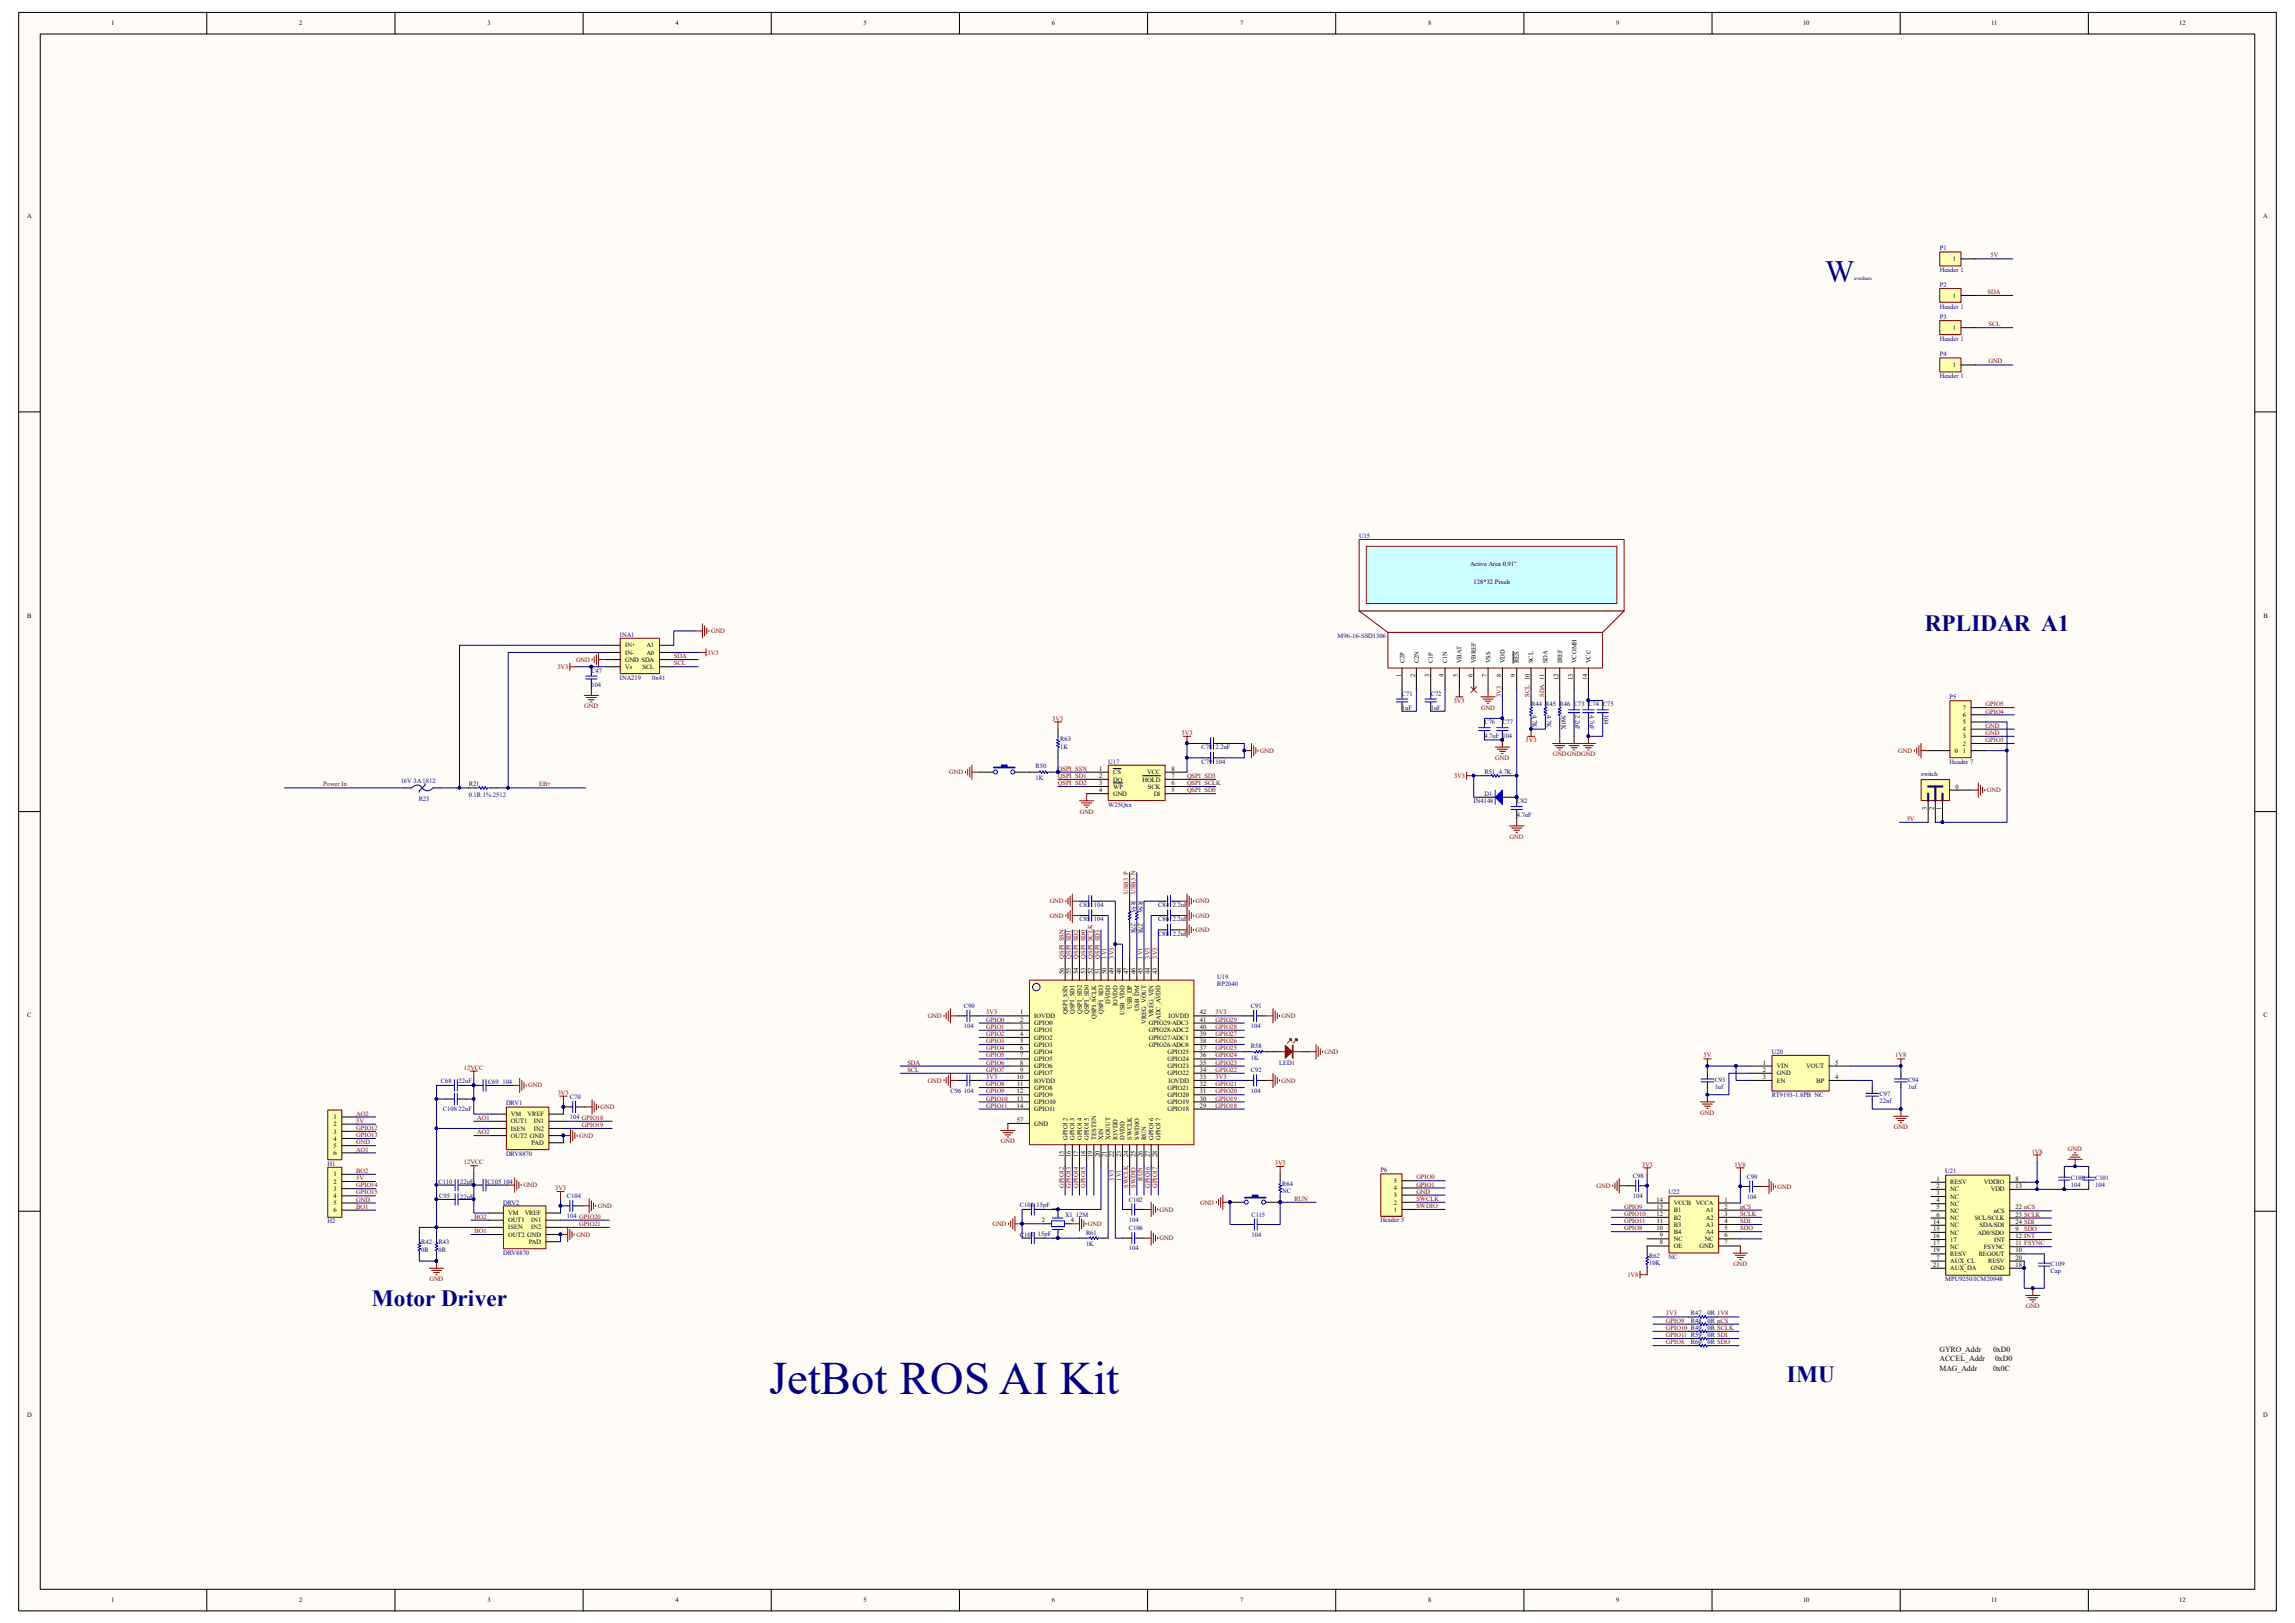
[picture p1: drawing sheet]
<svg xmlns="http://www.w3.org/2000/svg" width="297mm" height="210mm" viewBox="0 0 297 210" stroke-linecap="round" stroke-linejoin="round" font-family="sans-serif">
<defs><g id="words">
<text font-size="6" fill="#000080" x="99.5" y="180.4">JetBot ROS AI Kit</text>
<text font-size="4" fill="#000080" x="236.2" y="36.5">W</text>
<g font-size="3" fill="#000080">
<text x="249.1" y="81.6">RPLIDAR A1</text>
<text x="48.1" y="169">Motor Driver</text>
<text x="231.3" y="178.8">IMU</text>
</g>
<g font-size="1">
<text x="251" y="174.9">GYRO_Addr</text>
<text x="251" y="176.1">ACCEL_Addr</text>
<text x="251" y="177.5">MAG_Addr</text>
<text x="257.9" y="174.9">0xD0</text>
<text x="257.9" y="177.5">0x0C</text>
<text x="258.2" y="176.1">0xD0</text>
</g>
<g font-size=".8">
<text x="14.4" y="3.3">1</text>
<text x="38.7" y="3.3">2</text>
<text x="63.1" y="3.3">3</text>
<text x="87.4" y="3.3">4</text>
<text x="111.8" y="3.3">5</text>
<text x="136.1" y="3.3">6</text>
<text x="160.5" y="3.3">7</text>
<text x="184.8" y="3.3">8</text>
<text x="209.2" y="3.3">9</text>
<text x="233.3" y="3.3">10</text>
<text x="257.7" y="3.3">11</text>
<text x="282" y="3.3">12</text>
<text x="3.5" y="28.2">A</text>
<text x="292.9" y="28.2">A</text>
<text x="252.7" y="33.8">1</text>
<text x="252.7" y="38.5">1</text>
<text x="252.7" y="42.7">1</text>
<text x="252.7" y="47.5">1</text>
<text x="3.5" y="79.9">B</text>
<text x="80.9" y="83.8">IN+</text>
<text x="83.7" y="83.8">A1</text>
<text x="292.9" y="79.9">B</text>
<text x="80.9" y="84.7">IN-</text>
<text x="80.9" y="85.6">GND SDA</text>
<text x="80.9" y="86.6">Vs</text>
<text x="83.1" y="86.6">SCL</text>
<text x="83.7" y="84.7">A0</text>
<text x="181.3" y="87.6" transform="rotate(-90 181.3 87.6)">1</text>
<text x="181.7" y="85.8" transform="rotate(-90 181.7 85.8)">C2P</text>
<text x="183.1" y="87.6" transform="rotate(-90 183.1 87.6)">2</text>
<text x="183.6" y="85.8" transform="rotate(-90 183.6 85.8)">C2N</text>
<text x="185" y="87.6" transform="rotate(-90 185 87.6)">3</text>
<text x="185.4" y="85.8" transform="rotate(-90 185.4 85.8)">C1P</text>
<text x="186.8" y="87.6" transform="rotate(-90 186.8 87.6)">4</text>
<text x="187.3" y="85.8" transform="rotate(-90 187.3 85.8)">C1N</text>
<text x="188.7" y="87.6" transform="rotate(-90 188.7 87.6)">5</text>
<text x="189.2" y="85.8" transform="rotate(-90 189.2 85.8)">VBAT</text>
<text x="190.5" y="87.6" transform="rotate(-90 190.5 87.6)">6</text>
<text x="191" y="85.8" transform="rotate(-90 191 85.8)">VBREF</text>
<text x="192.4" y="87.6" transform="rotate(-90 192.4 87.6)">7</text>
<text x="192.9" y="85.8" transform="rotate(-90 192.9 85.8)">VSS</text>
<text x="194.3" y="87.6" transform="rotate(-90 194.3 87.6)">8</text>
<text x="194.7" y="85.8" transform="rotate(-90 194.7 85.8)">VDD</text>
<text x="196.1" y="87.6" transform="rotate(-90 196.1 87.6)">9</text>
<text x="196.6" y="85.8" transform="rotate(-90 196.6 85.8)">RES</text>
<text x="198.4" y="85.8" transform="rotate(-90 198.4 85.8)">SCL</text>
<text x="200.3" y="85.8" transform="rotate(-90 200.3 85.8)">SDA</text>
<text x="201.7" y="88.1" transform="rotate(-90 201.7 88.1)">12</text>
<text x="202.1" y="85.8" transform="rotate(-90 202.1 85.8)">IREF</text>
<text x="203.5" y="88.1" transform="rotate(-90 203.5 88.1)">13</text>
<text x="204" y="85.8" transform="rotate(-90 204 85.8)">VCOMH</text>
<text x="205.4" y="88.1" transform="rotate(-90 205.4 88.1)">14</text>
<text x="205.9" y="85.8" transform="rotate(-90 205.9 85.8)">VCC</text>
<text x="254" y="95.5">3</text>
<text x="254" y="94.6">4</text>
<text x="254" y="93.7">5</text>
<text x="254" y="92.8">6</text>
<text x="254" y="91.9">7</text>
<text x="142.2" y="99.7">1</text>
<text x="142.2" y="100.7">2</text>
<text x="142.2" y="101.6">3</text>
<text x="144.1" y="100.2">CS</text>
<text x="144.1" y="101.1">DO</text>
<text x="147.9" y="101.1">HOLD</text>
<text x="148.5" y="100.2">VCC</text>
<text x="151.6" y="101.6">6</text>
<text x="151.6" y="100.7">7</text>
<text x="151.6" y="99.7">8</text>
<text x="253" y="97.4">0</text>
<text x="254" y="97.4">1</text>
<text x="254" y="96.5">2</text>
<text x="142.2" y="102.5">4</text>
<text x="144.1" y="102.1">WP</text>
<text x="144.1" y="103">GND</text>
<text x="148.5" y="102.1">SCK</text>
<text x="149.3" y="103">DI</text>
<text x="151.6" y="102.5">5</text>
<text x="249.4" y="104.8" transform="rotate(-90 249.4 104.8)">3</text>
<text x="250.3" y="104.8" transform="rotate(-90 250.3 104.8)">2</text>
<text x="251.2" y="104.8" transform="rotate(-90 251.2 104.8)">1</text>
<text x="253.1" y="102.1">0</text>
<text x="3.5" y="131.6">C</text>
<text x="132" y="131.3">1</text>
<text x="133.9" y="131.7">IOVDD</text>
<text x="137.7" y="126.1" transform="rotate(-90 137.7 126.1)">56</text>
<text x="138.1" y="131.2" transform="rotate(-90 138.1 131.2)">QSPI_SSN</text>
<text x="138.6" y="126.1" transform="rotate(-90 138.6 126.1)">55</text>
<text x="139.1" y="131.2" transform="rotate(-90 139.1 131.2)">QSPI_SD1</text>
<text x="139.5" y="126.1" transform="rotate(-90 139.5 126.1)">54</text>
<text x="140" y="131.2" transform="rotate(-90 140 131.2)">QSPI_SD2</text>
<text x="140.5" y="126.1" transform="rotate(-90 140.5 126.1)">53</text>
<text x="140.9" y="131.2" transform="rotate(-90 140.9 131.2)">QSPI_SD0</text>
<text x="141.4" y="126.1" transform="rotate(-90 141.4 126.1)">52</text>
<text x="141.9" y="131.8" transform="rotate(-90 141.9 131.8)">QSPI_SCLK</text>
<text x="142.3" y="126.1" transform="rotate(-90 142.3 126.1)">51</text>
<text x="142.8" y="131.2" transform="rotate(-90 142.8 131.2)">QSPI_SD3</text>
<text x="143.2" y="126.1" transform="rotate(-90 143.2 126.1)">50</text>
<text x="143.7" y="129.9" transform="rotate(-90 143.7 129.9)">DVDD</text>
<text x="144.2" y="126.1" transform="rotate(-90 144.2 126.1)">49</text>
<text x="144.6" y="130.2" transform="rotate(-90 144.6 130.2)">IOVDD</text>
<text x="145.1" y="126.1" transform="rotate(-90 145.1 126.1)">48</text>
<text x="145.5" y="131.3" transform="rotate(-90 145.5 131.3)">USB_VDD</text>
<text x="146" y="126.1" transform="rotate(-90 146 126.1)">47</text>
<text x="146.5" y="130.6" transform="rotate(-90 146.5 130.6)">USB_DP</text>
<text x="146.9" y="126.1" transform="rotate(-90 146.9 126.1)">46</text>
<text x="147.4" y="130.8" transform="rotate(-90 147.4 130.8)">USB_DM</text>
<text x="147.9" y="126.1" transform="rotate(-90 147.9 126.1)">45</text>
<text x="148.8" y="126.1" transform="rotate(-90 148.8 126.1)">44</text>
<text x="149.3" y="131.7" transform="rotate(-90 149.3 131.7)">VREG_VIN</text>
<text x="149.7" y="126.1" transform="rotate(-90 149.7 126.1)">43</text>
<text x="150.2" y="131.9" transform="rotate(-90 150.2 131.9)">ADC_AVDD</text>
<text x="151.2" y="131.7">IOVDD</text>
<text x="155.3" y="131.3">42</text>
<text x="292.9" y="131.6">C</text>
<text x="132" y="132.2">2</text>
<text x="132" y="133.1">3</text>
<text x="132" y="134.1">4</text>
<text x="132" y="135">5</text>
<text x="132" y="135.9">6</text>
<text x="132" y="136.8">7</text>
<text x="132" y="137.8">8</text>
<text x="133.9" y="132.7">GPIO0</text>
<text x="133.9" y="133.6">GPIO1</text>
<text x="133.9" y="134.5">GPIO2</text>
<text x="133.9" y="135.5">GPIO3</text>
<text x="133.9" y="136.4">GPIO4</text>
<text x="133.9" y="137.3">GPIO5</text>
<text x="148.3" y="132.5" transform="rotate(-90 148.3 132.5)">VREG_VOUT</text>
<text x="148.7" y="135.5">GPIO26/ADC0</text>
<text x="148.7" y="134.5">GPIO27/ADC1</text>
<text x="148.7" y="133.6">GPIO28/ADC2</text>
<text x="148.7" y="132.7">GPIO29/ADC3</text>
<text x="151.1" y="137.3">GPIO24</text>
<text x="151.1" y="136.4">GPIO25</text>
<text x="155.3" y="137.8">35</text>
<text x="155.3" y="136.8">36</text>
<text x="155.3" y="135.9">37</text>
<text x="155.3" y="135">38</text>
<text x="155.3" y="134.1">39</text>
<text x="155.3" y="133.1">40</text>
<text x="155.3" y="132.2">41</text>
<text x="228.1" y="137.8">1</text>
<text x="237.5" y="137.8">5</text>
<text x="131.6" y="139.6">10</text>
<text x="131.6" y="141.5">12</text>
<text x="131.6" y="142.4">13</text>
<text x="131.6" y="143.3">14</text>
<text x="131.7" y="140.5">11</text>
<text x="132" y="138.7">9</text>
<text x="133.9" y="138.2">GPIO6</text>
<text x="133.9" y="139.1">GPIO7</text>
<text x="133.9" y="140.1">IOVDD</text>
<text x="133.9" y="141">GPIO8</text>
<text x="133.9" y="141.9">GPIO9</text>
<text x="133.9" y="142.9">GPIO10</text>
<text x="133.9" y="143.8">GPIO11</text>
<text x="151.1" y="143.8">GPIO18</text>
<text x="151.1" y="142.9">GPIO19</text>
<text x="151.1" y="141.9">GPIO20</text>
<text x="151.1" y="141">GPIO21</text>
<text x="151.1" y="139.1">GPIO22</text>
<text x="151.1" y="138.2">GPIO23</text>
<text x="151.2" y="140.1">IOVDD</text>
<text x="155.3" y="143.3">29</text>
<text x="155.3" y="142.4">30</text>
<text x="155.3" y="141.5">31</text>
<text x="155.3" y="140.5">32</text>
<text x="155.3" y="139.6">33</text>
<text x="155.3" y="138.7">34</text>
<text x="228.1" y="138.7">2</text>
<text x="228.1" y="139.6">3</text>
<text x="230" y="138.2">VIN</text>
<text x="230" y="139.1">GND</text>
<text x="230" y="140.1">EN</text>
<text x="233.8" y="138.2">VOUT</text>
<text x="235.1" y="140.1">BP</text>
<text x="237.5" y="139.6">4</text>
<text x="43.2" y="144.8">1</text>
<text x="43.2" y="145.8">2</text>
<text x="43.2" y="146.7">3</text>
<text x="43.2" y="147.6">4</text>
<text x="43.2" y="148.5">5</text>
<text x="43.2" y="149.4">6</text>
<text x="66.1" y="147.2">OUT2 GND</text>
<text x="66.1" y="146.3">ISEN</text>
<text x="66.1" y="145.4">OUT1</text>
<text x="66.1" y="144.4">VM</text>
<text x="68.3" y="144.4">VREF</text>
<text x="68.8" y="148.2">PAD</text>
<text x="69.1" y="146.3">IN2</text>
<text x="69.1" y="145.4">IN1</text>
<text x="131.6" y="145.2">57</text>
<text x="133.9" y="145.7">GND</text>
<text x="137.7" y="149.7" transform="rotate(-90 137.7 149.7)">15</text>
<text x="138.1" y="147.5" transform="rotate(-90 138.1 147.5)">GPIO12</text>
<text x="138.6" y="149.7" transform="rotate(-90 138.6 149.7)">16</text>
<text x="139.1" y="147.5" transform="rotate(-90 139.1 147.5)">GPIO13</text>
<text x="139.5" y="149.7" transform="rotate(-90 139.5 149.7)">17</text>
<text x="140" y="147.5" transform="rotate(-90 140 147.5)">GPIO14</text>
<text x="140.5" y="149.7" transform="rotate(-90 140.5 149.7)">18</text>
<text x="140.9" y="147.5" transform="rotate(-90 140.9 147.5)">GPIO15</text>
<text x="141.4" y="149.7" transform="rotate(-90 141.4 149.7)">19</text>
<text x="141.9" y="147.5" transform="rotate(-90 141.9 147.5)">TESTEN</text>
<text x="142.3" y="149.7" transform="rotate(-90 142.3 149.7)">20</text>
<text x="142.8" y="147.5" transform="rotate(-90 142.8 147.5)">XIN</text>
<text x="143.2" y="149.7" transform="rotate(-90 143.2 149.7)">21</text>
<text x="143.7" y="147.5" transform="rotate(-90 143.7 147.5)">XOUUT</text>
<text x="144.2" y="149.7" transform="rotate(-90 144.2 149.7)">22</text>
<text x="144.6" y="147.5" transform="rotate(-90 144.6 147.5)">IOVDD</text>
<text x="145.1" y="149.7" transform="rotate(-90 145.1 149.7)">23</text>
<text x="145.5" y="147.5" transform="rotate(-90 145.5 147.5)">DVDD</text>
<text x="146" y="149.7" transform="rotate(-90 146 149.7)">24</text>
<text x="146.5" y="147.5" transform="rotate(-90 146.5 147.5)">SWCLK</text>
<text x="146.9" y="149.7" transform="rotate(-90 146.9 149.7)">25</text>
<text x="147.4" y="147.5" transform="rotate(-90 147.4 147.5)">SWDIO</text>
<text x="147.9" y="149.7" transform="rotate(-90 147.9 149.7)">26</text>
<text x="148.3" y="147.5" transform="rotate(-90 148.3 147.5)">RUN</text>
<text x="148.8" y="149.7" transform="rotate(-90 148.8 149.7)">27</text>
<text x="149.3" y="147.5" transform="rotate(-90 149.3 147.5)">GPIO16</text>
<text x="149.7" y="149.7" transform="rotate(-90 149.7 149.7)">28</text>
<text x="150.2" y="147.5" transform="rotate(-90 150.2 147.5)">GPIO17</text>
<text x="43.2" y="152.2">1</text>
<text x="43.2" y="153.2">2</text>
<text x="43.2" y="154.1">3</text>
<text x="43.2" y="155">4</text>
<text x="43.2" y="156">5</text>
<text x="180.4" y="155.9">2</text>
<text x="180.4" y="154.9">3</text>
<text x="180.4" y="154">4</text>
<text x="180.4" y="153.1">5</text>
<text x="214.4" y="155.5">14</text>
<text x="216.6" y="156">VCCB VCCA</text>
<text x="223.2" y="155.5">1</text>
<text x="250.6" y="152.8">1</text>
<text x="250.6" y="153.7">2</text>
<text x="250.6" y="154.6">3</text>
<text x="250.6" y="155.6">4</text>
<text x="252.4" y="153.2">RESV</text>
<text x="252.4" y="154.2">NC</text>
<text x="252.4" y="155.1">NC</text>
<text x="256.8" y="153.2">VDDIO</text>
<text x="257.6" y="154.2">VDD</text>
<text x="260.9" y="152.8">8</text>
<text x="260.9" y="153.7">13</text>
<text x="43.2" y="156.9">6</text>
<text x="65.8" y="160">OUT2 GND</text>
<text x="65.8" y="159.1">ISEN</text>
<text x="65.8" y="158.2">OUT1</text>
<text x="65.8" y="157.3">VM</text>
<text x="67.9" y="157.3">VREF</text>
<text x="68.5" y="161">PAD</text>
<text x="68.7" y="159.1">IN2</text>
<text x="68.7" y="158.2">IN1</text>
<text x="134.8" y="158.2">2</text>
<text x="136.7" y="160.4" transform="rotate(-90 136.7 160.4)">1</text>
<text x="136.7" y="156.7" transform="rotate(-90 136.7 156.7)">3</text>
<text x="138.6" y="158.2">4</text>
<text x="180.4" y="156.8">1</text>
<text x="214.4" y="159.2">10</text>
<text x="214.4" y="157.4">12</text>
<text x="214.4" y="156.4">13</text>
<text x="214.4" y="158.3">11</text>
<text x="214.8" y="161">8</text>
<text x="214.8" y="160.1">9</text>
<text x="216.6" y="161.5">OE</text>
<text x="216.6" y="160.6">NC</text>
<text x="216.6" y="159.7">B4</text>
<text x="216.6" y="158.7">B3</text>
<text x="216.6" y="157.8">B2</text>
<text x="216.6" y="156.9">B1</text>
<text x="220" y="161.5">GND</text>
<text x="220.6" y="160.6">NC</text>
<text x="220.8" y="156.9">A1</text>
<text x="220.8" y="157.8">A2</text>
<text x="220.8" y="158.7">A3</text>
<text x="220.8" y="159.7">A4</text>
<text x="223.2" y="156.4">2</text>
<text x="223.2" y="157.4">3</text>
<text x="223.2" y="158.3">4</text>
<text x="223.2" y="159.2">5</text>
<text x="223.2" y="160.1">6</text>
<text x="223.2" y="161">7</text>
<text x="250.2" y="158.4">14</text>
<text x="250.2" y="159.3">15</text>
<text x="250.2" y="160.2">16</text>
<text x="250.2" y="161.2">17</text>
<text x="250.6" y="156.5">5</text>
<text x="250.6" y="157.4">6</text>
<text x="252.4" y="156">NC</text>
<text x="252.4" y="157">NC</text>
<text x="252.4" y="157.9">NC</text>
<text x="252.4" y="158.8">NC</text>
<text x="252.4" y="159.8">NC</text>
<text x="252.4" y="160.7">17</text>
<text x="252.4" y="161.6">NC</text>
<text x="255.6" y="157.9">SCL/SCLK</text>
<text x="255.9" y="159.8">AD0/SDO</text>
<text x="256.2" y="158.8">SDA/SDI</text>
<text x="256.8" y="161.6">FSYNC</text>
<text x="258" y="157">nCS</text>
<text x="258.1" y="160.7">INT</text>
<text x="260.9" y="156.5">22 nCS</text>
<text x="260.9" y="157.4">23 SCLK</text>
<text x="260.9" y="158.4">24 SDI</text>
<text x="260.9" y="159.3">9</text>
<text x="260.9" y="160.2">12 INT</text>
<text x="260.9" y="161.2">11 FSYNC</text>
<text x="250.2" y="163.9">21</text>
<text x="250.2" y="162.1">19</text>
<text x="250.6" y="163">7</text>
<text x="252.4" y="163.4">AUX_CL</text>
<text x="252.4" y="164.4">AUX_DA</text>
<text x="252.4" y="162.5">RESV</text>
<text x="256.1" y="162.5">REGOUT</text>
<text x="257.3" y="163.4">RESV</text>
<text x="257.6" y="164.4">GND</text>
<text x="260.9" y="162.1">10</text>
<text x="260.9" y="163">20</text>
<text x="260.9" y="163.9">18</text>
<text x="3.5" y="183.3">D</text>
<text x="292.9" y="183.3">D</text>
<text x="14.4" y="207.3">1</text>
<text x="38.7" y="207.3">2</text>
<text x="63.1" y="207.3">3</text>
<text x="87.4" y="207.3">4</text>
<text x="111.8" y="207.3">5</text>
<text x="136.1" y="207.3">6</text>
<text x="160.5" y="207.3">7</text>
<text x="184.8" y="207.3">8</text>
<text x="209.2" y="207.3">9</text>
<text x="233.3" y="207.3">10</text>
<text x="257.7" y="207.3">11</text>
<text x="282" y="207.3">12</text>
</g>
<g font-size=".8" fill="#000080">
<text x="251" y="32.4">P1</text>
<text x="251" y="35.2">Header 1</text>
<text x="251" y="37.1">P2</text>
<text x="251" y="39.9">Header 1</text>
<text x="251" y="41.3">P3</text>
<text x="251" y="44.1">Header 1</text>
<text x="251" y="46.1">P4</text>
<text x="251" y="48.9">Header 1</text>
<text x="175.9" y="69.6">U15</text>
<text x="190.2" y="73.3">Active Area 0.91''</text>
<text x="190.7" y="75.6">128*32 Pixels</text>
<text x="80.2" y="82.4">INA1</text>
<text x="173.1" y="82.6">M96-16-SSD1306</text>
<text x="76.5" y="87">C47</text>
<text x="76.5" y="88.9">104</text>
<text x="80.2" y="88">INA219</text>
<text x="84.4" y="88">0x41</text>
<text x="137.2" y="95.9">R63</text>
<text x="181.4" y="90">C71</text>
<text x="181.4" y="91.9">1uF</text>
<text x="185.2" y="90">C72</text>
<text x="185.2" y="91.9">1uF</text>
<text x="192.1" y="93.7">C76</text>
<text x="192.1" y="95.5">4.7uF 104</text>
<text x="194.4" y="93.7">C77</text>
<text x="198.2" y="91.4">R44 R45 R46 C73 C74 C75</text>
<text x="198.3" y="92.5" transform="rotate(90 198.3 92.5)">4.7K</text>
<text x="200.2" y="92.5" transform="rotate(90 200.2 92.5)">4.7K</text>
<text x="202.1" y="92.5" transform="rotate(90 202.1 92.5)">560K</text>
<text x="203.9" y="92.5" transform="rotate(90 203.9 92.5)">2.2uF</text>
<text x="205.7" y="92.5" transform="rotate(90 205.7 92.5)">4.7uF</text>
<text x="207.6" y="92.5" transform="rotate(90 207.6 92.5)">104</text>
<text x="252.3" y="90.5">P5</text>
<text x="51.9" y="101.3">16V 3A 1812</text>
<text x="60.7" y="101.8">R21</text>
<text x="134" y="99.4">R50</text>
<text x="134" y="100.9">1K</text>
<text x="137.2" y="96.9">1K</text>
<text x="143.4" y="98.8">U17</text>
<text x="155.5" y="96.9">C78 2.2uF</text>
<text x="155.5" y="98.8">C79 104</text>
<text x="192.1" y="100.2">R51 4.7K</text>
<text x="248.6" y="100.5">switch</text>
<text x="252.3" y="98.8">Header 7</text>
<text x="54.2" y="103.6">R23</text>
<text x="60.7" y="103.2">0.1R 1% 2512</text>
<text x="143.4" y="104.4">W25Qxx</text>
<text x="190.7" y="103.9">IN4148</text>
<text x="192.1" y="103">D1</text>
<text x="196.3" y="103.9">C82</text>
<text x="196.3" y="105.7">4.7uF</text>
<text x="139.7" y="119.2">C85 104</text>
<text x="139.7" y="117.3">C83 104</text>
<text x="146.4" y="116.6" transform="rotate(90 146.4 116.6)">R55</text>
<text x="146.4" y="119.4" transform="rotate(90 146.4 119.4)">27R</text>
<text x="147.3" y="116.6" transform="rotate(90 147.3 116.6)">R56</text>
<text x="147.3" y="119.4" transform="rotate(90 147.3 119.4)">27R</text>
<text x="149.9" y="119.2">C86 2.2uF</text>
<text x="149.9" y="117.3">C84 2.2uF</text>
<text x="149.9" y="121.1">C88 2.2uF</text>
<text x="124.8" y="130.4">C90</text>
<text x="157.5" y="126.6">U19</text>
<text x="157.5" y="127.6">RP2040</text>
<text x="161.9" y="130.4">C91</text>
<text x="124.8" y="133.1">104</text>
<text x="161.9" y="133.1">104</text>
<text x="161.9" y="135.6">R58</text>
<text x="161.9" y="137.1">1K</text>
<text x="165.6" y="137.8">LED1</text>
<text x="229.3" y="136.4">U20</text>
<text x="57.1" y="140.2">C68</text>
<text x="57.3" y="143.8">C108 22uF</text>
<text x="59.4" y="140.2">22uF</text>
<text x="63.2" y="140.3">C69 104</text>
<text x="65.5" y="143">DRV1</text>
<text x="73.7" y="142.2">C70</text>
<text x="123" y="141.5">C96</text>
<text x="124.8" y="141.4">104</text>
<text x="161.9" y="138.8">C92</text>
<text x="161.9" y="141.4">104</text>
<text x="221.9" y="140">C93</text>
<text x="221.9" y="140.9">1uf</text>
<text x="229.3" y="141.9">RT9193-1.8PB NC</text>
<text x="243.2" y="141.9">C97</text>
<text x="243.2" y="142.8">22nf</text>
<text x="246.9" y="140">C94</text>
<text x="246.9" y="140.9">1uf</text>
<text x="65.5" y="149.6">DRV8870</text>
<text x="73.7" y="144.8">104 GPIO18</text>
<text x="42.4" y="150.8">H1</text>
<text x="56.8" y="153.2">C110</text>
<text x="56.9" y="155">C95</text>
<text x="59.6" y="155.1">22uF</text>
<text x="59.6" y="153.2">22uF</text>
<text x="63.1" y="153.2">C105 104</text>
<text x="65.1" y="155.9">DRV2</text>
<text x="73.4" y="155">C104</text>
<text x="146.1" y="155.5">C102</text>
<text x="165.9" y="153.5">R64</text>
<text x="165.9" y="154.4">NC</text>
<text x="178.6" y="151.7">P6</text>
<text x="211.3" y="152.4">C98</text>
<text x="211.3" y="155">104</text>
<text x="215.9" y="154.6">U22</text>
<text x="226.1" y="152.5">C99</text>
<text x="226.1" y="155.1">104</text>
<text x="251.8" y="151.8">U21</text>
<text x="268" y="152.7">C100</text>
<text x="268" y="153.6">104</text>
<text x="271.1" y="152.7">C101</text>
<text x="271.1" y="153.6">104</text>
<text x="42.4" y="158.3">H2</text>
<text x="54.5" y="161">R42</text>
<text x="54.5" y="162">0R</text>
<text x="56.8" y="161">R43</text>
<text x="56.8" y="162">0R</text>
<text x="73.4" y="157.6">104 GPIO20</text>
<text x="132" y="156.2">C103 15pF</text>
<text x="132" y="160">C107</text>
<text x="134.3" y="159.9">15pF</text>
<text x="137.8" y="157.4">X1 12M</text>
<text x="140.5" y="159.8">R61</text>
<text x="140.5" y="161.2">1K</text>
<text x="146.1" y="158.1">104</text>
<text x="146.1" y="159.2">C106</text>
<text x="146.1" y="161.8">104</text>
<text x="162" y="157.4">C115</text>
<text x="162" y="160">104</text>
<text x="178.6" y="158.2">Header 5</text>
<text x="65.1" y="162.3">DRV8870</text>
<text x="213.4" y="162.8">R62</text>
<text x="213.4" y="163.7">10K</text>
<text x="215.9" y="162.9">NC</text>
<text x="251.8" y="165.8">MPU9250/ICM20948</text>
<text x="265.4" y="163.8">C109</text>
<text x="265.4" y="164.8">Cap</text>
<text x="218.8" y="171.2">R48</text>
<text x="218.8" y="173.9">R60</text>
<text x="218.8" y="170.2">R47</text>
<text x="221" y="171.2">0R nCS</text>
<text x="221" y="172.1">0R SCLK</text>
<text x="221" y="173">0R SDI</text>
<text x="221" y="173.9">0R SDO</text>
<text x="221" y="170.2">0R 1V8</text>
</g>
<g font-size=".8" fill="#800000">
<text x="257.6" y="33.3">5V</text>
<text x="257.2" y="38.1">SDA</text>
<text x="257.3" y="42.2">SCL</text>
<text x="257.3" y="47">GND</text>
<text x="92" y="81.9">GND</text>
<text x="72.1" y="86.6">3V3</text>
<text x="74.5" y="85.6">GND</text>
<text x="87.2" y="85.2">SDA</text>
<text x="87.2" y="86.1">SCL</text>
<text x="91.6" y="84.7">3V3</text>
<text x="75.6" y="91.7">GND</text>
<text x="136.2" y="93.3">3V3</text>
<text x="152.9" y="95.1">3V3</text>
<text x="188.1" y="90.9">3V3</text>
<text x="191.7" y="91.9">GND</text>
<text x="194.3" y="90.2" transform="rotate(-90 194.3 90.2)">3V3</text>
<text x="198" y="90.2" transform="rotate(-90 198 90.2)">SCL 10</text>
<text x="199.8" y="90.2" transform="rotate(-90 199.8 90.2)">SDA 11</text>
<text x="257" y="95.1">GND</text>
<text x="257" y="94.1">GND</text>
<text x="257" y="91.4">GPIO5</text>
<text x="257" y="92.3">GPIO4</text>
<text x="41.8" y="101.8">Power In</text>
<text x="69.8" y="101.8">EB+</text>
<text x="122.9" y="100.2">GND</text>
<text x="136.9" y="99.7">QSPI_SSN</text>
<text x="136.9" y="100.7">QSPI_SD1</text>
<text x="136.9" y="101.6">QSPI_SD2</text>
<text x="153.6" y="101.6">QSPI_SCLK</text>
<text x="153.6" y="100.7">QSPI_SD3</text>
<text x="163.1" y="97.4">GND</text>
<text x="188.2" y="100.7">3V3</text>
<text x="193.5" y="98.3">GND</text>
<text x="197.4" y="96">3V3</text>
<text x="201" y="97.9">GNDGNDGND</text>
<text x="245.7" y="97.4">GND</text>
<text x="257" y="96">GPIO3</text>
<text x="139.7" y="105.3">GND</text>
<text x="153.6" y="102.5">QSPI_SD0</text>
<text x="246.8" y="106.2">5V</text>
<text x="257.1" y="102.5">GND</text>
<text x="195.4" y="108.5">GND</text>
<text x="135.8" y="116.9">GND</text>
<text x="135.8" y="118.7">GND</text>
<text x="146" y="115.7" transform="rotate(-90 146 115.7)">USB3_P</text>
<text x="146.9" y="115.7" transform="rotate(-90 146.9 115.7)">USB3_N</text>
<text x="154.7" y="118.7">GND</text>
<text x="154.7" y="116.9">GND</text>
<text x="137.7" y="124" transform="rotate(-90 137.7 124)">QSPI_SSN</text>
<text x="138.6" y="124" transform="rotate(-90 138.6 124)">QSPI_SD1</text>
<text x="139.5" y="124" transform="rotate(-90 139.5 124)">QSPI_SD2</text>
<text x="140.5" y="124" transform="rotate(-90 140.5 124)">QSPI_SD0</text>
<text x="141.4" y="124" transform="rotate(-90 141.4 124)">QSPI_SCLK</text>
<text x="142.3" y="124" transform="rotate(-90 142.3 124)">QSPI_SD3</text>
<text x="143.2" y="124" transform="rotate(-90 143.2 124)">1V1</text>
<text x="144.2" y="124" transform="rotate(-90 144.2 124)">3V3</text>
<text x="147.9" y="124" transform="rotate(-90 147.9 124)">1V1</text>
<text x="148.8" y="124" transform="rotate(-90 148.8 124)">3V3</text>
<text x="149.7" y="124" transform="rotate(-90 149.7 124)">3V3</text>
<text x="154.7" y="120.6">GND</text>
<text x="120.1" y="131.7">GND</text>
<text x="127.6" y="131.3">3V3</text>
<text x="157.3" y="131.3">3V3</text>
<text x="165.9" y="131.7">GND</text>
<text x="117.4" y="137.8">SDA</text>
<text x="127.6" y="132.2">GPIO0</text>
<text x="127.6" y="133.1">GPIO1</text>
<text x="127.6" y="134.1">GPIO2</text>
<text x="127.6" y="135">GPIO3</text>
<text x="127.6" y="135.9">GPIO4</text>
<text x="127.6" y="136.8">GPIO5</text>
<text x="127.6" y="137.8">GPIO6</text>
<text x="157.3" y="137.8">GPIO23</text>
<text x="157.3" y="136.8">GPIO24</text>
<text x="157.3" y="135.9">GPIO25</text>
<text x="157.3" y="135">GPIO26</text>
<text x="157.3" y="134.1">GPIO27</text>
<text x="157.3" y="133.1">GPIO28</text>
<text x="157.3" y="132.2">GPIO29</text>
<text x="171.4" y="136.4">GND</text>
<text x="220.5" y="136.8">5V</text>
<text x="245.3" y="136.8">1V8</text>
<text x="60" y="138.4">12VCC</text>
<text x="68.4" y="140.7">GND</text>
<text x="72.2" y="141.6">3V3</text>
<text x="77.7" y="143.5">GND</text>
<text x="117.4" y="138.7">SCL</text>
<text x="120.1" y="140.1">GND</text>
<text x="127.6" y="138.7">GPIO7</text>
<text x="127.6" y="140.5">GPIO8</text>
<text x="127.6" y="141.5">GPIO9</text>
<text x="127.6" y="142.4">GPIO10</text>
<text x="127.6" y="143.3">GPIO11</text>
<text x="127.6" y="139.6">3V3</text>
<text x="157.3" y="143.3">GPIO18</text>
<text x="157.3" y="142.4">GPIO19</text>
<text x="157.3" y="141.5">GPIO20</text>
<text x="157.3" y="140.5">GPIO21</text>
<text x="157.3" y="138.7">GPIO22</text>
<text x="157.3" y="139.6">3V3</text>
<text x="165.9" y="140.1">GND</text>
<text x="46.1" y="148.1">GND</text>
<text x="46.1" y="145.3">5V</text>
<text x="46.1" y="146.2">GPIO12</text>
<text x="46.1" y="147.2">GPIO13</text>
<text x="46.1" y="149">AO1</text>
<text x="46.1" y="144.4">AO2</text>
<text x="61.8" y="144.9">AO1</text>
<text x="61.8" y="146.8">AO2</text>
<text x="75" y="147.2">GND</text>
<text x="75.3" y="145.8">GPIO19</text>
<text x="129.5" y="148">GND</text>
<text x="220" y="144.3">GND</text>
<text x="245.1" y="146.1">GND</text>
<text x="262.9" y="149.3">1V8</text>
<text x="267.6" y="148.9">GND</text>
<text x="46.1" y="151.8">BO2</text>
<text x="46.1" y="155.5">GND</text>
<text x="46.1" y="152.7">5V</text>
<text x="46.1" y="153.6">GPIO14</text>
<text x="46.1" y="154.6">GPIO15</text>
<text x="60" y="150.7">12VCC</text>
<text x="67.7" y="153.6">GND</text>
<text x="71.8" y="154">3V3</text>
<text x="137.7" y="153.7" transform="rotate(-90 137.7 153.7)">GPIO12</text>
<text x="138.6" y="153.7" transform="rotate(-90 138.6 153.7)">GPIO13</text>
<text x="139.5" y="153.7" transform="rotate(-90 139.5 153.7)">GPIO14</text>
<text x="140.5" y="153.7" transform="rotate(-90 140.5 153.7)">GPIO15</text>
<text x="144.2" y="152.8" transform="rotate(-90 144.2 152.8)">3V3</text>
<text x="145.1" y="152.8" transform="rotate(-90 145.1 152.8)">1V1</text>
<text x="146" y="153.7" transform="rotate(-90 146 153.7)">SWCLK</text>
<text x="146.9" y="153.7" transform="rotate(-90 146.9 153.7)">SWDIO</text>
<text x="147.9" y="152.8" transform="rotate(-90 147.9 152.8)">RUN</text>
<text x="148.8" y="153.7" transform="rotate(-90 148.8 153.7)">GPIO16</text>
<text x="149.7" y="153.7" transform="rotate(-90 149.7 153.7)">GPIO17</text>
<text x="155.3" y="155.9">GND</text>
<text x="165" y="150.7">3V3</text>
<text x="167.5" y="155.4">RUN</text>
<text x="183.3" y="152.6">GPIO0</text>
<text x="183.3" y="153.5">GPIO1</text>
<text x="183.3" y="154.5">GND</text>
<text x="183.3" y="155.4">SWCLK</text>
<text x="206.6" y="153.7">GND</text>
<text x="212.5" y="151">3V3</text>
<text x="224.5" y="151">1V8</text>
<text x="230" y="153.8">GND</text>
<text x="46.1" y="156.4">BO1</text>
<text x="61.4" y="157.7">BO2</text>
<text x="61.4" y="159.6">BO1</text>
<text x="74.6" y="160">GND</text>
<text x="75" y="158.6">GPIO21</text>
<text x="77.4" y="156.3">GND</text>
<text x="128.4" y="158.6">GND</text>
<text x="140.8" y="158.6">GND</text>
<text x="150.1" y="156.8">GND</text>
<text x="150.1" y="160.5">GND</text>
<text x="183.3" y="156.3">SWDIO</text>
<text x="210.2" y="157.4">GPIO10</text>
<text x="210.2" y="159.2">GPIO8</text>
<text x="210.2" y="158.3">GPIO11</text>
<text x="210.2" y="156.4">GPIO9</text>
<text x="225.2" y="158.3">SDI</text>
<text x="225.2" y="159.2">SDO</text>
<text x="225.2" y="156.4">nCS</text>
<text x="225.2" y="157.4">SCLK</text>
<text x="262" y="159.3">SDO</text>
<text x="55.6" y="165.8">GND</text>
<text x="210.6" y="165.2">1V8</text>
<text x="224.3" y="163.8">GND</text>
<text x="215.6" y="172.1">GPIO10 R49</text>
<text x="215.6" y="173.9">GPIO8</text>
<text x="215.6" y="173">GPIO11 R59</text>
<text x="215.6" y="171.2">GPIO9</text>
<text x="215.6" y="170.2">3V3</text>
<text x="262.2" y="169.3">GND</text>
</g>
<text font-size=".7" fill="#000080" x="239.9" y="36.3">aveshare</text>
</g></defs>
<path d="M2.5 1.7h292.1v206.7h-292.1z" fill="#fffcf8"/>
<path d="M2.4 1.6h292.2v206.8h-292.2z" fill="none" stroke="#000" stroke-width=".13"/>
<path d="M5.2 4.4h286.6v201.3h-286.6z" fill="#fffcf8"/>
<g fill="none" stroke="#000" stroke-width=".13">
<path d="M5.2 4.4h286.6v201.3h-286.6zM26.8 1.6v2.8M51.1 1.6v2.8M75.5 1.6v2.8M99.8 1.6v2.8M124.2 1.6v2.8M148.5 1.6v2.8M172.9 1.6v2.8M197.2 1.6v2.8M221.6 1.6v2.8M245.9 1.6v2.8M270.3 1.6v2.8"/>
<path d="M2.4 53.3h2.8M291.8 53.3h2.8M2.4 105h2.8M291.8 105h2.8M2.4 156.7h2.8M291.8 156.7h2.8M26.8 205.7v2.7M51.1 205.7v2.7M75.5 205.7v2.7M99.8 205.7v2.7M124.2 205.7v2.7M148.5 205.7v2.7"/>
<path d="M172.9 205.7v2.7M197.2 205.7v2.7M221.6 205.7v2.7M245.9 205.7v2.7M270.3 205.7v2.7"/>
</g>
<path d="M80.3 82.6h5v4.6h-5z" fill="#ffffb0"/>
<g fill="none" stroke="#800000" stroke-width=".13">
<path d="M73.7 85.8v.9M73.7 86.3h1M75.6 90h1.9M75.9 90.3h1.3M76.2 90.5h.7M76.4 90.8h.2M76.5 89.1v.9M76.6 85.3v.1M76.9 85v.7M77.2 84.7v1.3M77.5 84.4v1.9M77.5 85.4h.9"/>
<path d="M80.3 82.6h5v4.6h-5zM90 81.6h.9M90.4 84.4h1M90.9 80.7v1.9M91.2 81v1.3M91.4 84v.9M91.5 81.3v.7M91.7 81.5v.2"/>
</g>
<g fill="none" stroke="#000" stroke-width=".13">
<path d="M76.5 86.3v.9M76.5 88.1v1M78.4 83.5h1.8M78.4 84.4h1.8M78.4 85.4h1.8M78.4 86.3h1.8M85.3 83.5h1.9M85.3 84.4h1.9M85.3 85.4h1.9M85.3 86.3h1.9M52.3 102h.9M56 102h1"/>
<path d="M60.7 102h.9M63.5 102h.9"/>
</g>
<circle cx="76.5" cy="86.3" r=".16" fill="#000080" stroke="#000080" stroke-width=".13"/>
<path d="M75.8 87.5h1.5M75.8 87.9h1.5M76.5 87.2v.3M76.5 87.9v.2M61.6 102h.4l.1-.2 .1 .3 .2-.3 .2 .3 .2-.3 .2 .3 .1-.1h.4" fill="none" stroke="#00f" stroke-width=".13"/>
<path d="M53.2 102a.98 .98 0 0 1 1.7 .2 .84 .84 0 0 0 1.1-.2M55 101.4v.2l-.7 .7v.2" fill="none" stroke="#0c0087" stroke-width=".13"/>
<path d="M251.1 32.6h2.7v1.8h-2.7z" fill="#ffffb0"/>
<path d="M251 32.6h2.8v1.8h-2.8z" fill="none" stroke="#800000" stroke-width=".13"/>
<path d="M253.8 33.5h1.9" fill="none" stroke="#000" stroke-width=".13"/>
<path d="M251.1 37.4h2.7v1.7h-2.7z" fill="#ffffb0"/>
<path d="M251 37.3h2.8v1.8h-2.8z" fill="none" stroke="#800000" stroke-width=".13"/>
<path d="M253.8 38.2h1.9" fill="none" stroke="#000" stroke-width=".13"/>
<path d="M251.1 41.5h2.7v1.8h-2.7z" fill="#ffffb0"/>
<path d="M251 41.5h2.8v1.8h-2.8z" fill="none" stroke="#800000" stroke-width=".13"/>
<path d="M253.8 42.4h1.9" fill="none" stroke="#000" stroke-width=".13"/>
<path d="M251.1 46.4h2.7v1.7h-2.7z" fill="#ffffb0"/>
<path d="M251 46.3h2.8v1.8h-2.8z" fill="none" stroke="#800000" stroke-width=".13"/>
<path d="M253.8 47.2h1.9" fill="none" stroke="#000" stroke-width=".13"/>
<path d="M251.8 152.1h8.3v12.9h-8.3z" fill="#ffffb0"/>
<g fill="none" stroke="#800000" stroke-width=".13">
<path d="M251.8 152.1h8.3v12.9h-8.3zM263.2 149.5h.9M263.6 149.5v.9M267.6 150h1.9M267.9 149.7h1.3M268.2 149.5h.7M268.5 149.2h.1M268.6 150v.9M262.2 167.6h1.8M262.4 167.9h1.3M262.7 168.2h.8M263 168.5h.2"/>
<path d="M263.1 166.7v.9"/>
</g>
<g fill="none" stroke="#000" stroke-width=".13">
<path d="M249.9 153h1.9M249.9 153.9h1.9M249.9 156.7h1.9M249.9 157.6h1.9M249.9 154.8h1.9M249.9 155.8h1.9M249.9 158.5h1.9M249.9 159.5h1.9M260.1 153h1.9M260.1 153.9h1.9M260.1 156.7h1.9M260.1 157.6h1.9"/>
<path d="M260.1 158.5h1.9M260.1 159.5h1.9M270.3 151.1v.9M270.3 153v.9M249.9 163.2h1.9M249.9 160.4h1.9M249.9 161.3h1.9M249.9 164.1h1.9M249.9 162.3h1.9M260.1 163.2h1.9M260.1 160.4h1.9M260.1 161.3h1.9"/>
<path d="M260.1 164.1h1.9M260.1 162.3h1.9"/>
</g>
<g fill="#000080" stroke="#000080" stroke-width=".13">
<circle cx="262" cy="164.1" r=".16"/>
<circle cx="268.5" cy="150.9" r=".16"/>
<circle cx="263.1" cy="166.7" r=".16"/>
</g>
<path d="M269.6 152.3h1.5M269.6 152.7h1.5M270.3 152v.3M270.3 152.7v.3" fill="none" stroke="#00f" stroke-width=".13"/>
<path d="M216 154.8h6.4v7.3h-6.4z" fill="#ffffb0"/>
<g fill="none" stroke="#800000" stroke-width=".13">
<path d="M208.7 153.3v.2M209 153.1v.7M209.3 152.8v1.3M209.6 152.5v1.9M209.6 153.4h.9M212.7 151.1h.9M213.2 151.1v.9M216 154.8h6.4v7.3h-6.4zM224.8 151.1h.9M225.2 151.1v.9M228 153.5h.9M228.9 152.6v1.9"/>
<path d="M229.2 152.9v1.3M229.5 153.2v.7M229.8 153.4v.2M212.2 164.5v.9M212.2 164.9h1M224.3 162.2h1.9M224.6 162.4h1.3M224.9 162.7h.7M225.1 163h.2M225.2 161.2v1"/>
</g>
<g fill="none" stroke="#000" stroke-width=".13">
<path d="M210.5 153.4h.9M212.3 153.4h1M213.2 155.7h2.8M213.2 156.6h2.8M213.2 157.5h2.8M213.2 158.5h2.8M213.2 159.4h2.8M222.4 155.7h2.8M222.4 156.6h2.8M222.4 157.5h2.8M222.4 158.5h2.8M222.4 159.4h2.8"/>
<path d="M225.2 153.5h1M227.1 153.5h.9M267.2 151.1v.9M267.2 153v.9M213.2 160.3h2.8M213.2 164v.9M216 161.2h-2.8v1M222.4 160.3h2.8M222.4 161.2h2.8M264.6 162.3v.9M264.6 164.1v.9"/>
</g>
<g fill="#000080" stroke="#000080" stroke-width=".13">
<circle cx="267.1" cy="153.9" r=".16"/>
<circle cx="225.2" cy="153.5" r=".16"/>
</g>
<g fill="none" stroke="#00f" stroke-width=".13">
<path d="M211.4 153.4h.3M211.7 152.7v1.5M212.1 152.7v1.5M212.1 153.4h.2M226.2 153.5h.2M226.4 152.8v1.5M226.8 152.8v1.5M226.8 153.5h.3M266.4 152.3h1.5M266.4 152.7h1.5M267.2 152v.3M267.2 152.7v.3"/>
<path d="M213.2 162.2v.3l.2 .1-.4 .2 .4 .2-.4 .2 .4 .2-.4 .2h.2v.4M263.8 163.5h1.5M263.8 163.8h1.5M264.6 163.2v.3M264.6 163.8v.3"/>
</g>
<path d="M229.4 136.6h7.3v4.6h-7.3z" fill="#ffffb0"/>
<g fill="none" stroke="#800000" stroke-width=".13">
<path d="M229.3 136.6h7.4v4.6h-7.4zM245.5 137h1M246 137v.9M220 142.6h1.9M220.3 142.9h1.3M220.6 143.1h.7M220.9 143.4h.2M221 141.7v.9M245.1 144.4h1.8M245.4 144.7h1.3M245.6 145h.8M245.9 145.3h.2"/>
<path d="M246 143.5v.9"/>
</g>
<path d="M221 138.9v.4M226.5 137.9h2.8M226.5 138.9h2.8M226.5 139.8h2.8M236.7 137.9h2.8M236.7 139.8h2.8M246 138.9v.4M221 140.3v.4M242.3 140.7v.5M242.3 142.1v.5M246 140.3v.4" fill="none" stroke="#000" stroke-width=".13"/>
<path d="M220.1 140h1.7M220.1 139.6h1.7M221 139.3v.3M221 140v.3M245.2 140h1.6M245.2 139.6h1.6M246 139.3v.3M246 140v.3M241.5 141.8h1.6M241.5 141.5h1.6M242.3 141.2v.3M242.3 141.8v.3" fill="none" stroke="#00f" stroke-width=".13"/>
<g fill="#000080" stroke="#000080" stroke-width=".13">
<circle cx="246" cy="137.9" r=".16"/>
<circle cx="220.9" cy="141.6" r=".16"/>
<circle cx="246" cy="143.5" r=".16"/>
</g>
<path d="M133.3 126.9h21.2v21.2h-21.2z" fill="#ffffb0"/>
<path d="M133.2 126.8h21.3v21.3h-21.3z" fill="none" stroke="#800000" stroke-width=".13"/>
<circle cx="134.1" cy="127.7" r=".48" fill="none" stroke="#00f" stroke-width=".13"/>
<g fill="none" stroke="#000" stroke-width=".13">
<path d="M130.4 131.5h2.8M130.4 132.4h2.8M130.4 133.3h2.8M130.4 134.2h2.8M130.4 135.2h2.8M130.4 136.1h2.8M130.4 137h2.8M130.4 137.9h2.8M130.4 138.9h2.8M130.4 139.8h2.8M137.8 124v2.8M138.8 124v2.8"/>
<path d="M139.7 124v2.8M140.6 124v2.8M141.6 124v2.8M142.5 124v2.8M143.4 124v2.8M144.3 124v2.8M145.3 124v2.8M146.2 124v2.8M147.1 124v2.8M148.1 124v2.8M149 124v2.8M149.9 124v2.8"/>
<path d="M154.5 131.5h2.8M154.5 132.4h2.8M154.5 133.3h2.8M154.5 134.2h2.8M154.5 135.2h2.8M154.5 136.1h2.8M154.5 137h2.8M154.5 137.9h2.8M154.5 138.9h2.8M154.5 139.8h2.8M130.4 145.4h2.8M130.4 140.7h2.8"/>
<path d="M130.4 141.7h2.8M130.4 142.6h2.8M130.4 143.5h2.8M137.8 148.2v2.7M138.8 148.2v2.7M139.7 148.2v2.7M140.6 148.2v2.7M141.6 148.2v2.7M142.5 148.2v2.7M143.4 148.2v2.7M144.3 148.2v2.7M145.3 148.2v2.7"/>
<path d="M146.2 148.2v2.7M147.1 148.2v2.7M148.1 148.2v2.7M149 148.2v2.7M149.9 148.2v2.7M154.5 140.7h2.8M154.5 141.7h2.8M154.5 142.6h2.8M154.5 143.5h2.8"/>
</g>
<path d="M143.5 99.1h7.3v4.5h-7.3z" fill="#ffffb0"/>
<path d="M143.4 99h7.4v4.6h-7.4z" fill="none" stroke="#800000" stroke-width=".13"/>
<g fill="none" stroke="#000" stroke-width=".13">
<path d="M126.7 99.9h1.9M131.4 99.9h2.7M136 99.9h.9M140.6 99.9h2.8M144.1 99.5h1M150.8 99.9h2.8M140.6 100.8h2.8M140.6 101.8h2.8M140.6 102.7h2.8M144.1 101.3h1.2M147.9 100.4h2.3M150.8 100.8h2.8"/>
<path d="M150.8 101.8h2.8M150.8 102.7h2.8"/>
</g>
<circle cx="136.9" cy="99.9" r=".16" fill="#000080" stroke="#000080" stroke-width=".13"/>
<path d="M134.1 99.9h.4l.1-.2 .2 .4 .2-.4 .2 .4 .1-.4 .2 .4 .1-.2h.4" fill="none" stroke="#00f" stroke-width=".13"/>
<path d="M128.6 99.3h1v-.3h.7v.3h1.1v.1h-2.8z" fill-rule="evenodd" fill="#00f"/>
<g fill="none" stroke="#00f" stroke-width=".13">
<path d="M128.6 99.3h1v-.3h.7v.3h1.1v.1h-2.8zM156.4 96.2h.3M156.4 98.1h.3M156.7 95.5v1.4M156.7 97.3v1.5M157 95.5v1.4M157 97.3v1.5M157 96.2h.3M157 98.1h.3M140.6 118.5h.3M140.6 116.6h.3M140.9 115.9v1.5"/>
<path d="M140.9 117.7v1.5M141.3 115.9v1.5M141.3 117.7v1.5M141.3 118.5h.3M141.3 116.6h.3M146.2 117.5v.4l.2 .1-.4 .2 .4 .2-.4 .2 .4 .1-.4 .2 .2 .1v.4M147.1 117.5v.4l.2 .1-.4 .2 .4 .2-.4 .2 .4 .1-.4 .2 .2 .1v.4M150.8 118.5h.3M150.8 116.6h.3M151.1 115.9v1.5M151.1 117.7v1.5M151.1 119.6v1.5"/>
<path d="M151.5 118.5h.3M151.5 116.6h.3M151.5 115.9v1.5M151.5 117.7v1.5M151.5 119.6v1.5M124.9 139.8h.2M124.9 131.5h.2M125.1 130.7v1.5M125.1 139.1v1.4M125.5 139.8h.3M125.5 131.5h.3M125.5 130.7v1.5"/>
<path d="M125.5 139.1v1.4M150.8 120.3h.3M151.5 120.3h.3M162 139.8h.2M162 131.5h.2M162 136.1h.3l.1 .2 .2-.4 .2 .4 .2-.4 .2 .4 .2-.4 .1 .2h.3M162.2 130.7v1.5M162.2 139.1v1.4M162.6 130.7v1.5M162.6 139.1v1.4M162.6 139.8h.3M162.6 131.5h.3"/>
<path d="M133.2 156.5h.3M133.5 155.8v1.4M133.5 159.5v1.5M133.9 155.8v1.4M133.9 159.5v1.5M133.9 156.5h.2M136.1 158h1.7v.7h-1.7zM136.2 157.6h1.4M136.2 159.1h1.4M136.9 157.4v.2M136.9 159.1v.2M146.2 156.5h.3"/>
<path d="M146.5 155.8v1.4M146.5 159.5v1.5M146.8 156.5h.3M146.8 155.8v1.4M146.8 159.5v1.5M133.2 160.2h.3M133.9 160.2h.2M140.6 160.2h.4l.1-.2 .2 .4 .2-.4 .1 .4 .2-.4 .2 .4 .1-.2h.4M146.2 160.2h.3M146.8 160.2h.3"/>
<circle cx="128.8" cy="99.9" r=".26"/>
<circle cx="131.1" cy="99.9" r=".26"/>
</g>
<g fill="none" stroke="#800000" stroke-width=".13">
<path d="M125 99.8v.2M125.2 99.5v.8M125.5 99.3v1.3M125.8 99v1.8M125.8 99.9h.9M153.2 95.3h.9M153.6 95.3v.9M161 97.1h1M162 96.2v1.9M162.2 96.5v1.3M162.5 96.8v.7M162.8 97v.2"/>
<path d="M137.9 116.5v.2M137.9 118.4v.2M138.2 116.2v.8M138.2 118.1v.7M138.5 116v1.3M138.5 117.8v1.3M138.8 115.7v3.7M138.8 116.6h.9M138.8 118.5h.9M139.7 103.6h1.9M140 103.9h1.3M140.3 104.2h.7"/>
<path d="M140.5 104.5h.2M140.6 102.7v.9M152.7 116.6h.9M152.7 118.5h.9M153.6 115.7v5.6M153.9 116v1.3M153.9 117.8v1.3M153.9 119.7v1.3M154.2 116.2v.8M154.2 118.1v.7M154.2 120v.7M154.5 116.5v.2"/>
<path d="M154.5 118.4v.2M122.2 131.4v.1M122.2 139.7v.2M122.4 131.1v.7M122.4 139.4v.8M122.7 130.8v1.3M122.7 139.2v1.3M123 139.8h.9M123 131.5h.9M123 130.5v1.9M123 138.9v1.8M152.7 120.3h.9"/>
<path d="M154.5 120.2v.2M163.8 139.8h.9M163.8 131.5h.9M164.7 130.5v1.9M164.7 138.9v1.8M165 130.8v1.3M165 139.2v1.3M165.3 131.1v.7M165.3 139.4v.8M165.6 131.4v.1M165.6 139.7v.2M130.5 158.3v.2"/>
<path d="M130.8 158v.7M131.1 157.7v1.3M131.4 157.4v1.9M131.4 158.4h.9M138.8 158.4h.9M139.7 157.4v1.9M140 157.7v1.3M140.3 158v.7M140.5 158.3v.2M148.1 156.5h.9M149 155.6v1.8M149 159.3v1.8"/>
<path d="M149.3 155.9v1.3M149.3 159.6v1.3M149.5 156.1v.8M149.5 159.8v.8M149.8 156.4v.2M148.1 160.2h.9M149.8 160.1v.2"/>
</g>
<g fill="#000080" stroke="#000080" stroke-width=".13">
<circle cx="136.9" cy="99.9" r=".16"/>
<circle cx="153.6" cy="96.2" r=".16"/>
<circle cx="161" cy="97.1" r=".16"/>
<circle cx="136.9" cy="160.2" r=".16"/>
<circle cx="136.9" cy="156.5" r=".16"/>
<circle cx="132.3" cy="158.3" r=".16"/>
</g>
<g fill="none" stroke="#000" stroke-width=".13">
<path d="M155.5 96.2h.9M155.5 98.1h.9M157.3 96.2h1M157.3 98.1h1M139.7 118.5h.9M139.7 116.6h.9M141.6 118.5h.9M141.6 116.6h.9M146.2 116.6v.9M146.2 119.4v.9M147.1 116.6v.9M147.1 119.4v.9"/>
<path d="M149.9 118.5h.9M149.9 116.6h.9M151.8 118.5h.9M151.8 116.6h.9M123.9 139.8h1M123.9 131.5h1M125.8 139.8h.9M125.8 131.5h.9M149.9 120.3h.9M151.8 120.3h.9M161 139.8h1M161 131.5h1"/>
<path d="M161 136.1h1M162.9 139.8h.9M162.9 131.5h.9M163.8 136.1h1.9M168.5 136.1h.9M132.3 156.5h.9M134.1 156.5h1M135.1 158.4h.9M136.9 156.5v.9M136.9 159.3v.9M137.8 158.4h1M145.3 156.5h.9"/>
<path d="M147.1 156.5h1M132.3 160.2h.9M134.1 160.2h1M139.7 160.2h.9M142.5 160.2h.9M145.3 160.2h.9M147.1 160.2h1"/>
</g>
<path d="M165.7 136.1h2.8M167 134.6l-.4 .4M167.7 134.6l-.4 .4" fill="none" stroke="#bf0000" stroke-width=".13"/>
<path d="M166.3 135.3l1 .8-1 .8z" fill="#bf0000"/>
<path d="M166.3 135.3l1 .8-1 .8z" fill="none" stroke="#bf0000" stroke-width=".13"/>
<path d="M167.3 135.3v1.6z" fill-rule="evenodd" fill="#bf0000"/>
<path d="M167.3 135.3v1.6z" fill="none" stroke="#bf0000" stroke-width=".13"/>
<path d="M167.6 134.4h.3v.3z" fill="#bf0000"/>
<path d="M167.6 134.4h.3v.3z" fill="none" stroke="#bf0000" stroke-width=".13"/>
<path d="M166.9 134.4h.3v.3z" fill="#bf0000"/>
<path d="M166.9 134.4h.3v.3z" fill="none" stroke="#bf0000" stroke-width=".13"/>
<path d="M188.4 90.2h.9M188.9 89.2v1M193.5 96.7h1.9M193.8 96.9h1.3M194.1 97.2h.7M194.3 97.5h.2M194.4 95.7v1M169.4 136.1h.9M170.3 135.2v1.8M170.6 135.4v1.3M170.9 135.7v.8M171.2 136v.2" fill="none" stroke="#800000" stroke-width=".13"/>
<path d="M190.4 88.9l.7 .7M191.1 88.9l-.7 .7" fill="none" stroke="#f00" stroke-width=".13"/>
<g fill="#000080" stroke="#000080" stroke-width=".13">
<circle cx="194.4" cy="95.7" r=".16"/>
<circle cx="196.3" cy="103.1" r=".16"/>
</g>
<path d="M198.1 90.2v.9M198.1 93v.9M200 90.2v.9M200 93v.9M201.9 90.2v.9M201.9 93v.9M191.7 100.4h.9M191.7 103.2h1.8M194.4 100.4h1M194.4 103.2h1.9" fill="none" stroke="#000" stroke-width=".13"/>
<path d="M198.1 91.1v.4l.2 .1-.3 .2 .3 .1-.3 .2 .3 .2-.3 .2 .1 .1v.4M200 91.1v.4l.2 .1-.4 .2 .4 .1-.4 .2 .4 .2-.4 .2 .2 .1v.4M201.9 91.1v.4l.1 .1-.3 .2 .3 .1-.3 .2 .3 .2-.3 .2 .2 .1v.4M192.6 100.4h.4v-.2l.2 .4 .2-.4 .2 .4 .2-.4 .2 .4 .1-.2h.3" fill="none" stroke="#00f" stroke-width=".13"/>
<path d="M193.5 103.2l.9-1v1.9z" fill="#00f"/>
<g fill="none" stroke="#00f" stroke-width=".13">
<path d="M180.7 90.5h1.5M180.7 90.8h1.5M181.4 90.2v.3M181.4 90.8v.3M184.4 90.5h1.5M184.4 90.8h1.5M185.2 90.2v.3M185.2 90.8v.3M191.4 94.2h1.5M191.4 94.5h1.5M192.1 93.9v.3M192.1 94.5v.3"/>
<path d="M193.7 94.2h1.5M193.7 94.5h1.5M194.4 93.9v.3M194.4 94.5v.3M203 91.8h1.5M203 92.2h1.5M203.7 91.6v.2M203.7 92.2v.3M204.8 91.8h1.5M204.8 92.2h1.5M205.6 91.6v.2M205.6 92.2v.3"/>
<path d="M206.7 91.8h1.5M206.7 92.2h1.5M207.4 91.6v.2M207.4 92.2v.3M193.5 103.2l.9-1v1.9zM193.5 102.2v1.9M195.5 104.4h1.5M195.5 104.7h1.5M196.3 104.1v.3M196.3 104.7v.3"/>
</g>
<g fill="#000080" stroke="#000080" stroke-width=".13">
<circle cx="196.3" cy="103.1" r=".16"/>
<circle cx="190.7" cy="100.4" r=".16"/>
<circle cx="198.1" cy="94.3" r=".16"/>
<circle cx="205.5" cy="95.3" r=".16"/>
<circle cx="194.4" cy="95.7" r=".16"/>
<circle cx="194.4" cy="92.9" r=".16"/>
<circle cx="205.5" cy="90.6" r=".16"/>
</g>
<g fill="none" stroke="#800000" stroke-width=".13">
<path d="M189.8 99.9v.9M191.7 90.2h1.8M191.9 90.5h1.3M192.2 90.7h.8M192.5 91h.2M192.6 89.2v1M197.7 95.3h.9M198.1 94.4v.9M200.9 96.2h5.6M201.2 96.5h1.3M201.5 96.8h.7M201.8 97h.1"/>
<path d="M201.9 95.3v.9M203.1 96.5h1.3M203.3 96.8h.8M203.6 97h.2M203.7 95.3v.9M204.9 96.5h1.3M205.2 96.8h.7M205.5 97h.2M205.6 95.3v.9M189.8 100.4h.9M195.4 106.9h1.8M195.6 107.2h1.3"/>
<path d="M195.9 107.4h.8M196.2 107.7h.2M196.3 105.9v1"/>
</g>
<g fill="none" stroke="#000" stroke-width=".13">
<path d="M181.4 89.2v1M181.4 91.1v.9M185.2 89.2v1M185.2 91.1v.9M192.1 93v.9M192.1 94.8v.9M194.4 93v.9M194.4 94.8v.9M203.7 90.6v1M203.7 92.5v.9M205.6 90.6v1M205.6 92.5v.9"/>
<path d="M207.4 90.6v1M207.4 92.5v.9M196.3 103.2v.9M196.3 105v.9"/>
</g>
<path d="M179.7 81.9h27.7v4.5h-27.7z" fill="#fff"/>
<path d="M179.6 81.8h27.8v4.6h-27.8z" fill="none" stroke="#800000" stroke-width=".13"/>
<g fill="none" stroke="#000" stroke-width=".13">
<path d="M181.4 86.5v2.7M183.3 86.5v2.7M185.2 86.5v2.7M187 86.5v2.7M188.9 86.5v2.7M190.7 86.5v2.7M192.6 86.5v2.7M194.4 86.5v2.7M195.8 84.3v1.5M196.3 86.5v2.7M198.1 86.5v2.7M200 86.5v2.7"/>
<path d="M201.9 86.5v2.7M203.7 86.5v2.7M205.6 86.5v2.7"/>
</g>
<path d="M175.9 79h34.3l-2.8 2.8h-27.8z" fill-rule="evenodd" fill="#fff"/>
<path d="M175.9 79h34.3l-2.8 2.8h-27.8z" fill="none" stroke="#800000" stroke-width=".13"/>
<path d="M175.9 69.8h34.3v9.2h-34.3z" fill="#fff"/>
<path d="M175.9 69.8h34.3v9.2h-34.3z" fill="none" stroke="#800000" stroke-width=".13"/>
<path d="M176.9 70.7h32.4v7.4h-32.4z" fill="#cff"/>
<path d="M176.8 70.7h32.5v7.4h-32.5zM129.5 146.3h1.9M129.8 146.6h1.3M130.1 146.9h.7M130.3 147.1h.2M130.4 145.4v.9" fill="none" stroke="#800000" stroke-width=".13"/>
<path d="M159.2 155.6h1.8M163.8 155.6h1.9" fill="none" stroke="#000" stroke-width=".13"/>
<g fill="#000080" stroke="#000080" stroke-width=".13">
<circle cx="159.2" cy="155.6" r=".16"/>
<circle cx="165.7" cy="155.6" r=".16"/>
</g>
<path d="M161 154.9h1.1v-.3h.7v.3h1v.1h-2.8z" fill-rule="evenodd" fill="#00f"/>
<g fill="none" stroke="#00f" stroke-width=".13">
<path d="M161 154.9h1.1v-.3h.7v.3h1v.1h-2.8z"/>
<circle cx="161.3" cy="155.6" r=".26"/>
<circle cx="163.5" cy="155.6" r=".26"/>
</g>
<g fill="#000080" stroke="#000080" stroke-width=".13">
<circle cx="159.2" cy="155.6" r=".16"/>
<circle cx="165.7" cy="155.6" r=".16"/>
<circle cx="220.9" cy="137.9" r=".16"/>
</g>
<path d="M220.5 137h.9M221 137v.9M157.4 155.5v.2M157.7 155.2v.7M158 154.9v1.3M158.3 154.6v1.9M158.3 155.6h.9" fill="none" stroke="#800000" stroke-width=".13"/>
<path d="M178.7 151.9h2.7v5.5h-2.7z" fill="#ffffb0"/>
<path d="M178.7 151.9h2.7v5.5h-2.7z" fill="none" stroke="#800000" stroke-width=".13"/>
<path d="M181.4 156.5h1.9M181.4 155.6h1.9M181.4 154.6h1.9M181.4 153.7h1.9M181.4 152.8h1.9" fill="none" stroke="#000" stroke-width=".13"/>
<path d="M252.4 90.7h2.7v7.3h-2.7z" fill="#ffffb0"/>
<path d="M252.3 90.7h2.8v7.3h-2.8z" fill="none" stroke="#800000" stroke-width=".13"/>
<path d="M249.5 97.1h2.8M255.1 97.1h1.9M255.1 96.2h1.9M255.1 95.3h1.9M255.1 94.4h1.9M255.1 93.4h1.9M255.1 92.5h1.9M255.1 91.6h1.9" fill="none" stroke="#000" stroke-width=".13"/>
<path d="M248.7 100.9h3.6v2.7h-3.6z" fill="#ffffb0"/>
<path d="M247.8 97v.2M248.1 96.8v.7M248.3 96.5v1.3M248.6 96.2v1.9M248.6 97.1h.9M248.6 100.9h3.7v2.7h-3.7zM255.1 102.2h.9M256 101.3v1.9M256.3 101.6v1.3M256.6 101.9v.7M256.9 102.1v.2" fill="none" stroke="#800000" stroke-width=".13"/>
<path d="M249.5 103.6v2.8M250.5 103.6v2.8M251.4 103.6v2.8M252.3 102.2h2.8" fill="none" stroke="#000" stroke-width=".13"/>
<circle cx="251.4" cy="106.4" r=".16" fill="#000080" stroke="#000080" stroke-width=".13"/>
<path d="M249.5 101.8h1.9M249.5 102.7v.9M250.5 101.8v1.8M251.4 102.7v.9" fill="none" stroke="#0c0087" stroke-width=".28"/>
<path d="M65.6 143.3h5.4v5.5h-5.4z" fill="#ffffb0"/>
<path d="M65.5 143.3h5.5v5.5h-5.5z" fill="none" stroke="#800000" stroke-width=".13"/>
<path d="M63.6 146.9h1.9M63.6 146h1.9M63.6 145.1h1.9M63.6 144.2h1.9M71.1 146.9h1.8M71.1 146h1.8M71.1 145.1h1.8M71.1 144.2h1.8M71.1 147.9h1.8" fill="none" stroke="#000" stroke-width=".13"/>
<circle cx="72.9" cy="146.9" r=".16" fill="#000080" stroke="#000080" stroke-width=".13"/>
<path d="M65.2 156.1h5.5v5.5h-5.5z" fill="#ffffb0"/>
<g fill="none" stroke="#800000" stroke-width=".13">
<path d="M60.9 138.6h.9M61.3 138.6v.9M65.2 156h5.5v5.6h-5.5zM72.1 154.2h.9M72.5 141.8h.9M72.5 154.2v.9M72.5 159.7h1M72.9 141.8v1M72.9 146.9h.9M73.5 158.8v1.9M73.7 159.1v1.3M73.8 146v1.9"/>
<path d="M74 159.4v.7M74.1 146.3v1.3M74.3 159.7v.1M74.4 146.6v.7M74.7 146.9v.1M75.3 156h1M75.7 143.2h.9M76.3 155.1v1.9M76.5 155.4v1.3M76.6 142.3v1.9M76.8 155.7v.7M76.9 142.6v1.3"/>
<path d="M77.1 155.9v.2M77.2 142.9v.7M77.5 143.1v.2"/>
</g>
<g fill="none" stroke="#000" stroke-width=".13">
<path d="M57.6 140.5h.9M57.7 153.3h.9M57.7 155.2h.9M59.5 140.5h.9M59.6 153.3h.9M59.6 155.2h.9M61.3 140.5h.9M61.3 153.3h.9M63.2 140.5h.9M63.2 153.3h.9M63.3 159.7h1.8M63.3 158.8h1.8"/>
<path d="M63.3 157.9h1.8M63.3 157h1.8M70.7 159.7h1.8M70.7 158.8h1.8M70.7 157.9h1.8M70.7 157h1.8M72.5 156h1M72.9 143.2h.9M74.4 156h.9M74.8 143.2h.9M70.7 160.7h1.8"/>
</g>
<g fill="#000080" stroke="#000080" stroke-width=".13">
<circle cx="72.5" cy="159.7" r=".16"/>
<circle cx="61.3" cy="140.4" r=".16"/>
<circle cx="72.9" cy="143.2" r=".16"/>
<circle cx="72.5" cy="156" r=".16"/>
<circle cx="61.3" cy="153.3" r=".16"/>
<circle cx="72.9" cy="146.9" r=".16"/>
</g>
<g fill="none" stroke="#00f" stroke-width=".13">
<path d="M58.8 139.7v1.5M59.2 139.7v1.5M62.5 139.7v1.5M62.9 139.7v1.5M58.5 140.5h.3M58.6 153.3h.3M58.6 155.2h.3M58.9 152.6v1.5M58.9 154.5v1.4M59.2 140.5h.3M59.3 153.3h.3M59.3 152.6v1.5"/>
<path d="M59.3 154.5v1.4M59.3 155.2h.3M62.2 140.5h.3M62.2 153.3h.3M62.5 152.6v1.5M62.9 152.6v1.5M62.9 140.5h.3M62.9 153.3h.3M73.5 156h.2M73.7 155.3v1.5M73.8 143.2h.3M74.1 142.5v1.5"/>
<path d="M74.1 155.3v1.5M74.1 156h.3M74.5 142.5v1.5M74.5 143.2h.3"/>
</g>
<path d="M42.5 143.7h1.7v6.4h-1.7z" fill="#ffffb0"/>
<path d="M42.4 143.6h1.8v6.5h-1.8z" fill="none" stroke="#800000" stroke-width=".13"/>
<path d="M44.2 144.5h1.9M44.2 145.5h1.9M44.2 146.4h1.9M44.2 147.3h1.9M44.2 148.2h1.9M44.2 149.2h1.9" fill="none" stroke="#000" stroke-width=".13"/>
<path d="M42.5 151.1h1.7v6.4h-1.7z" fill="#ffffb0"/>
<g fill="none" stroke="#800000" stroke-width=".13">
<path d="M136.5 93.4h.9M136.9 93.4v1M67.3 139.5v1.9M67.5 139.8v1.3M42.4 151h1.8v6.5h-1.8zM60.9 150.8h.9M61.3 150.8v1M65.7 153.3h.9M66.3 140.5h1M66.6 152.4v1.9M66.9 152.7v1.3M67.2 153v.7"/>
<path d="M67.4 153.3v.1M67.8 140.1v.7M68.1 140.4v.1M165.2 150.9h.9M165.7 150.9v1M55.6 164.1h1.8M55.8 164.4h1.3M56.1 164.7h.8M56.4 164.9h.2M56.5 163.2v.9"/>
</g>
<g fill="none" stroke="#000" stroke-width=".13">
<path d="M136.9 94.4v.9M136.9 97.1v1M44.2 152h1.9M44.2 152.9h1.9M44.2 153.8h1.9M44.2 154.7h1.9M44.2 155.7h1.9M44.2 156.6h1.9M54.3 159.5v.9M56.5 159.5v.9M57.6 142.2h.9M59.5 142.2h.9"/>
<path d="M161.1 158.5h1M163 158.5h.9M165.7 151.9v.9M165.7 154.6v1M54.3 162.3v.9M56.5 162.3v.9M218.6 171.3h.9M218.6 172.3h.9M218.6 173.2h.9M218.6 174.1h.9M218.6 170.4h.9M221.3 171.3h1"/>
<path d="M221.3 172.3h1M221.3 173.2h1M221.3 174.1h1M221.3 170.4h1"/>
</g>
<g fill="none" stroke="#00f" stroke-width=".13">
<path d="M136.9 95.3v.3l-.2 .1 .4 .2-.4 .2 .4 .2-.4 .2 .4 .2-.2 .1v.3M58.5 142.2h.3M58.8 141.5v1.5M59.2 141.5v1.5M59.2 142.2h.3M162.1 158.5h.2M162.3 157.7v1.5M162.7 157.7v1.5M162.7 158.5h.3M165.7 152.8v.4l-.2 .1 .4 .1-.4 .2 .4 .2-.4 .2 .4 .2-.2 .1v.3M54.3 160.4v.4l.2 .1-.4 .1 .4 .2-.4 .2 .4 .2-.4 .2 .2 .1v.4M56.5 160.4v.4l.2 .1-.4 .1 .4 .2-.4 .2 .4 .2-.4 .2 .2 .1v.4"/>
<path d="M219.5 171.3h.4v-.1l.2 .3 .2-.3 .2 .3 .2-.3 .2 .3 .1-.2h.3M219.5 172.3h.4v-.2l.2 .4 .2-.4 .2 .4 .2-.4 .2 .4 .1-.2h.3M219.5 173.2h.4v-.2l.2 .4 .2-.4 .2 .4 .2-.4 .2 .4 .1-.2h.3M219.5 174.1h.4v-.2l.2 .4 .2-.4 .2 .4 .2-.4 .2 .4 .1-.2h.3M219.5 170.4h.4v-.2l.2 .4 .2-.4 .2 .4 .2-.4 .2 .4 .1-.2h.3"/>
</g>
<g fill="#000080" stroke="#000080" stroke-width=".13">
<circle cx="56.5" cy="163.2" r=".16"/>
<circle cx="165.7" cy="155.6" r=".16"/>
<circle cx="76.5" cy="86.3" r=".16"/>
<circle cx="65.7" cy="101.9" r=".16"/>
<circle cx="59.4" cy="101.9" r=".16"/>
<circle cx="263.6" cy="153" r=".16"/>
<circle cx="263.6" cy="153.9" r=".16"/>
<circle cx="267.1" cy="153.9" r=".16"/>
<circle cx="268.5" cy="150.9" r=".16"/>
<circle cx="263.1" cy="166.7" r=".16"/>
<circle cx="262" cy="164.1" r=".16"/>
<circle cx="225.2" cy="153.5" r=".16"/>
<circle cx="213.2" cy="153.4" r=".16"/>
<circle cx="224.7" cy="137.9" r=".16"/>
<circle cx="220.9" cy="141.6" r=".16"/>
<circle cx="153.6" cy="98" r=".16"/>
<circle cx="153.6" cy="96.2" r=".16"/>
<circle cx="161" cy="97.1" r=".16"/>
<circle cx="132.3" cy="158.3" r=".16"/>
<circle cx="136.9" cy="160.2" r=".16"/>
<circle cx="136.9" cy="156.5" r=".16"/>
<circle cx="144.3" cy="122.2" r=".16"/>
<circle cx="194.4" cy="95.7" r=".16"/>
<circle cx="190.7" cy="100.4" r=".16"/>
<circle cx="198.1" cy="94.3" r=".16"/>
<circle cx="205.5" cy="95.3" r=".16"/>
<circle cx="205.5" cy="90.6" r=".16"/>
<circle cx="196.3" cy="100.4" r=".16"/>
<circle cx="196.3" cy="103.1" r=".16"/>
<circle cx="194.4" cy="92.9" r=".16"/>
<circle cx="220.9" cy="137.9" r=".16"/>
<circle cx="259.7" cy="97.1" r=".16"/>
<circle cx="246" cy="143.5" r=".16"/>
<circle cx="246" cy="137.9" r=".16"/>
<circle cx="72.5" cy="156" r=".16"/>
<circle cx="72.9" cy="143.2" r=".16"/>
<circle cx="251.4" cy="106.4" r=".16"/>
<circle cx="72.9" cy="146.9" r=".16"/>
<circle cx="72.5" cy="159.7" r=".16"/>
<circle cx="56.5" cy="142.2" r=".16"/>
<circle cx="61.3" cy="140.4" r=".16"/>
<circle cx="61.3" cy="142.2" r=".16"/>
<circle cx="56.5" cy="146" r=".16"/>
<circle cx="61.3" cy="153.3" r=".16"/>
<circle cx="61.3" cy="155.2" r=".16"/>
<circle cx="56.5" cy="153.3" r=".16"/>
<circle cx="56.5" cy="155.2" r=".16"/>
<circle cx="56.5" cy="158.8" r=".16"/>
<circle cx="136.9" cy="99.9" r=".16"/>
<circle cx="159.2" cy="155.6" r=".16"/>
</g>
<g fill="none" stroke="#000080" stroke-width=".13">
<path d="M255.7 33.5h4.8M255.7 38.2h4.8M255.7 42.4h4.8M255.7 47.2h4.8M74.7 86.3h3.7M78.4 84.4h-12.6v17.6M78.4 83.5h-18.9v18.5M87.2 85.4h3.2M87.2 86.3h3.2M87.2 84.4h3.2M90 81.6h-2.8v1.9M136.9 98.1v1.8h3.7"/>
<path d="M153.6 98.1h1.9M155.5 96.2h-1.9v3.7M158.3 96.2h2.7v1.9h-2.7M183.3 89.2v2.8h-1.9M187 89.2v2.8h-1.8M192.1 95.7h2.3M194.4 89.2v3.8h-2.3M196.3 89.2v11.2h-.9M198.1 93.9v.5h1.9v-.5M198.1 89.2v1M200 89.2v1M201.9 89.2v1"/>
<path d="M201.9 93.9v1.4M203.7 89.2v1.4M203.7 93.4v1.9M205.6 93.4v1.9h1.8v-1.9M205.6 89.2v1.4h1.8M257 93.4h2.7v13h-9.2M257 96.2h3.7M257 95.3h3.7M257 92.5h3.7M257 91.6h3.7M257 97.1h2.7M257 94.4h3.7"/>
<path d="M36.8 102h15.5M57 102h3.7M64.4 102h11.4M136.9 100.8h3.7M136.9 101.8h3.7M142.5 118.5h.9v5.5M142.5 116.6h1.8v7.4M146.2 112.9v3.7M147.1 112.9v3.7M149.9 118.5h-.9v5.5M149.9 116.6h-1.8v7.4M153.6 100.8h3.7"/>
<path d="M153.6 101.8h3.7M153.6 102.7h3.7M191.7 100.4h-1v2.8h1M196.3 100.4v2.8M245.8 106.4h3.7M61.3 139.5v4.7h2.3M116.5 138.9h13.9M116.5 137.9h13.9M126.7 132.4h3.7M126.7 133.3h3.7M126.7 134.2h3.7M126.7 135.2h3.7"/>
<path d="M126.7 136.1h3.7M126.7 137h3.7M126.7 131.5h3.7M126.7 139.8h3.7M137.8 120.3v3.7M138.8 120.3v3.7M139.7 120.3v3.7M140.6 120.3v3.7M141.6 120.3v3.7M142.5 120.3v3.7M144.3 122.2h1v1.8M146.2 120.3v3.7"/>
<path d="M147.1 120.3v3.7M149.9 120.3v3.7M157.3 132.4h3.7M157.3 133.3h3.7M157.3 134.2h3.7M157.3 135.2h3.7M157.3 136.1h3.7M157.3 137h3.7M157.3 131.5h3.7M157.3 139.8h3.7M157.3 138.9h3.7M157.3 137.9h3.7"/>
<path d="M224.7 137.9v1.9h1.8M226.5 138.9h-2.8v2.8h-2.7v-1M226.5 137.9h-5.5v1M239.5 139.8h2.8v.9M239.5 137.9h6.5v1M46.1 156.6h2.5M46.1 146.4h2.5M46.1 147.3h2.5M46.1 154.7h2.5M46.1 155.7h2.5M46.1 152.9h2.5M46.1 153.8h2.5"/>
<path d="M46.1 145.5h2.5M46.1 148.2h2.5M46.1 149.2h2.5M46.1 144.5h2.5M46.1 152h2.5M56.5 146v9.2M56.5 153.3h1.2M56.5 142.2h1.1M56.5 155.2h1.2M56.5 155.2v4.3M57.6 140.5h-1.1v5.5h7.1M60.4 140.5h.9"/>
<path d="M60.4 142.2h.9M60.5 153.3h.8M60.5 155.2h.8M60.9 157.9h2.4M60.9 159.7h2.4M61.3 151.8v5.2h2M61.3 145.1h2.3M61.3 146.9h2.3M63.3 158.8h-9v.7M64.1 140.5h2.2M64.1 153.3h1.6M72.5 155.1v1.9"/>
<path d="M72.5 157.9h6.4M72.5 158.8h6.4M72.5 159.7v1M72.9 142.8v1.4M72.9 145.1h6.3M72.9 146h6.3M72.9 146.9v1M126.7 140.7h3.7M126.7 141.7h3.7M126.7 142.6h3.7M126.7 143.5h3.7M132.3 156.5v1.9"/>
<path d="M135.1 158.4h-2.8v1.8M137.8 150.9v3.7M138.8 150.9v3.7M139.7 150.9v3.7M140.6 150.9v3.7M141.6 150.9v3.7M142.5 150.9v5.6h-7.4M143.4 150.9v9.3M144.3 150.9v9.3h1M145.3 150.9v5.6M146.2 150.9v3.7M147.1 150.9v3.7"/>
<path d="M148.1 150.9v3.7M149 150.9v3.7M149.9 150.9v3.7M157.3 140.7h3.7M157.3 141.7h3.7M157.3 142.6h3.7M157.3 143.5h3.7M159.2 155.6v2.9h1.9M170.3 155.6h-4.6v2.9h-1.8M183.3 152.8h3.7M183.3 153.7h3.7M183.3 154.6h3.7"/>
<path d="M183.3 155.6h3.7M183.3 156.5h3.7M208.5 157.5h4.7M208.5 156.6h4.7M208.5 158.5h4.7M208.5 159.4h4.7M213.2 152v1.4M213.3 153.4h-.1v2.3M225.2 152v3.7M225.2 157.5h2.8M225.2 156.6h2.8M225.2 158.5h2.8"/>
<path d="M225.2 159.4h2.8M246 140.7v2.8h-3.7v-.9M262 156.7h3.5M262 157.6h3.5M262 158.5h3.5M262 159.5h3.5M262 153.9h1.6M263.6 150.4v2.6h-1.6M263.6 153v.9h6.7M267.2 151.1v-.2h3.1v.2M54.3 163.2h2.2M135.1 160.2h4.6"/>
<path d="M213.9 172.3h4.7M213.9 171.3h4.7M213.9 173.2h4.7M213.9 174.1h4.7M213.9 170.4h4.7M222.3 172.3h2.7M222.3 171.3h2.7M222.3 173.2h2.7M222.3 174.1h2.7M222.3 170.4h2.7M225.2 160.3h2.8M262 163.2v3.5h2.6v-1.7"/>
<path d="M262 160.4h3.5M262 161.3h3.5M262 162.3h2.6"/>
</g>
<use href="#words"/>
</svg>
